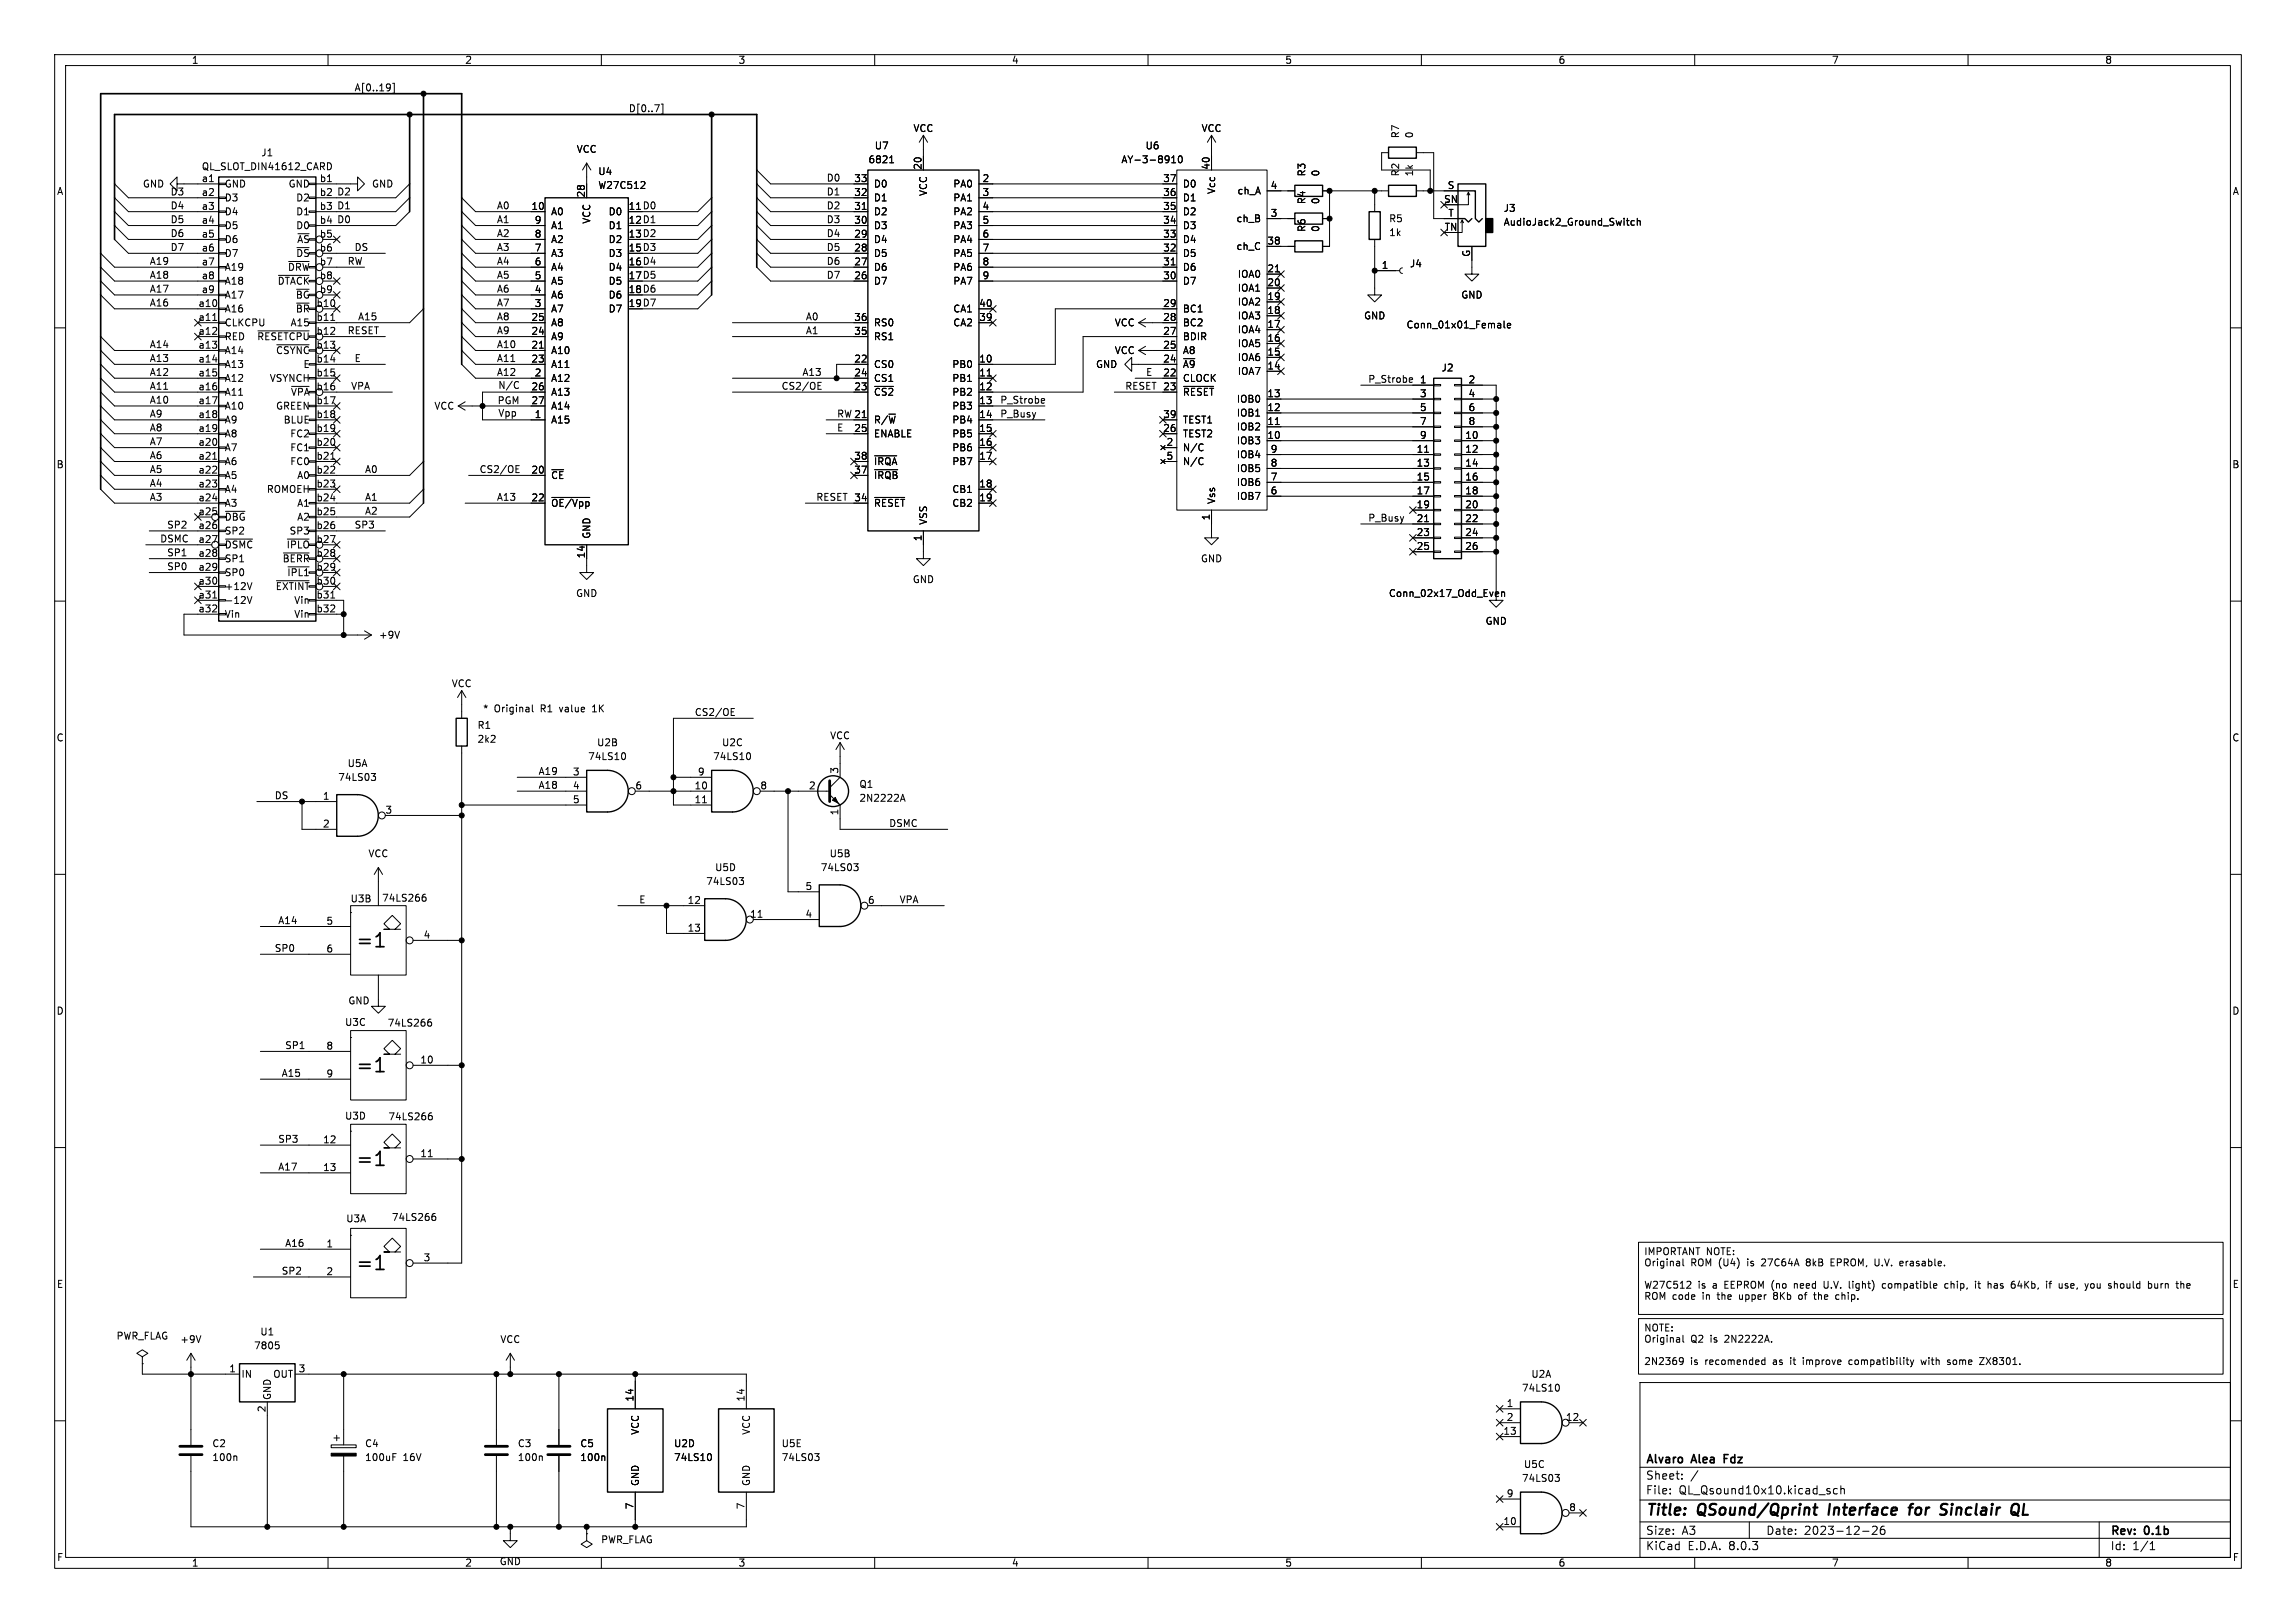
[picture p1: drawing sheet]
<svg xmlns="http://www.w3.org/2000/svg" width="420mm" height="297mm" viewBox="0 0 420 297" stroke-linecap="round" stroke-linejoin="round" font-family="sans-serif">
<defs><g id="words">
<g font-size="3.5">
<text x="64.9" y="173.8">=1</text>
<text x="64.9" y="196.7">=1</text>
<text x="64.9" y="213.8">=1</text>
<text x="64.9" y="232.9">=1</text>
</g>
<g font-size="2.8">
<text x="301" y="277.9">Title:</text>
<text x="310.6" y="277.9">QSound/Qprint</text>
<text x="335.4" y="277.9">Interface</text>
<text x="350.9" y="277.9">for</text>
<text x="357.4" y="277.9">Sinclair</text>
</g>
<g font-size="2.1">
<text x="301" y="268.2">Alvaro</text>
<text x="309.6" y="268.2">Alea</text>
<text x="316" y="268.2">Fdz</text>
<text x="301" y="273.7">File:</text>
<text x="301" y="271">Sheet:</text>
<text x="307.1" y="273.7">QL_Qsound10x10.kicad_sch</text>
<text x="301" y="281.1">Size:</text>
<text x="307.6" y="281.1">A3</text>
<text x="323" y="281.1">Date:</text>
<text x="330" y="281.1">2023-12-26</text>
<text x="386" y="281.3">Rev:</text>
<text x="392.4" y="281.3">0.1b</text>
<text x="301" y="283.9">KiCad</text>
<text x="308.7" y="283.9">E.D.A.</text>
<text x="316.3" y="283.9">8.0.3</text>
<text x="386" y="283.9">Id:</text>
<text x="390.1" y="283.9">1/1</text>
</g>
<g font-size="1.8">
<text x="35" y="11.9">1</text>
<text x="85" y="11.9">2</text>
<text x="135" y="11.9">3</text>
<text x="185" y="11.9">4</text>
<text x="235" y="11.9">5</text>
<text x="285" y="11.9">6</text>
<text x="335" y="11.9">7</text>
<text x="385" y="11.9">8</text>
<text x="64.8" y="16.8">A[0..19]</text>
<text x="114.9" y="20.6">D[0..7]</text>
<text x="47.7" y="28.8">J1</text>
<text x="105.4" y="28.2">VCC</text>
<text x="159.9" y="27.5">U7</text>
<text x="167" y="24.4">VCC</text>
<text x="209.4" y="27.5">U6</text>
<text x="219.7" y="24.4">VCC</text>
<text x="256.1" y="25.4" transform="rotate(-90 256.1 25.4)">R7</text>
<text x="258.7" y="25.4" transform="rotate(-90 258.7 25.4)">0</text>
<text x="10.3" y="35.9">A</text>
<text x="26" y="34.5">GND</text>
<text x="31.1" y="35.8">D3</text>
<text x="36.8" y="33.4">a1</text>
<text x="36.8" y="35.9">a2</text>
<text x="36.8" y="31.3">QL_SLOT_DIN41612_CARD</text>
<text x="41" y="34.5">GND</text>
<text x="52.7" y="34.5">GND</text>
<text x="58.4" y="33.4">b1</text>
<text x="58.4" y="35.9">b2 D2</text>
<text x="68" y="34.5">GND</text>
<text x="109.3" y="32.2">U4</text>
<text x="109.3" y="34.8">W27C512</text>
<text x="151.1" y="33.3">D0</text>
<text x="151.1" y="35.8">D1</text>
<text x="156.2" y="35.9">32</text>
<text x="156.2" y="33.4">33</text>
<text x="158.8" y="30.1">6821</text>
<text x="159.8" y="34.5">D0</text>
<text x="168.7" y="31.2" transform="rotate(-90 168.7 31.2)">20</text>
<text x="169.8" y="36" transform="rotate(-90 169.8 36)">VCC</text>
<text x="174.3" y="34.5">PA0</text>
<text x="179.6" y="33.4">2</text>
<text x="179.6" y="35.9">3</text>
<text x="205" y="30.1">AY-3-8910</text>
<text x="212.7" y="35.9">36</text>
<text x="212.7" y="33.4">37</text>
<text x="216.3" y="34.5">D0</text>
<text x="221.4" y="31.2" transform="rotate(-90 221.4 31.2)">40</text>
<text x="222.5" y="35.6" transform="rotate(-90 222.5 35.6)">Vcc</text>
<text x="226.3" y="35.8">ch_A</text>
<text x="232.3" y="34.7">4</text>
<text x="239" y="32.4" transform="rotate(-90 239 32.4)">R3</text>
<text x="241.5" y="32.4" transform="rotate(-90 241.5 32.4)">0</text>
<text x="256.1" y="32.4" transform="rotate(-90 256.1 32.4)">R2</text>
<text x="258.7" y="32.4" transform="rotate(-90 258.7 32.4)">1k</text>
<text x="264.7" y="34.7">S</text>
<text x="408.3" y="35.9">A</text>
<text x="31.1" y="40.9">D5</text>
<text x="31.1" y="38.4">D4</text>
<text x="36.8" y="38.5">a3</text>
<text x="36.8" y="41">a4</text>
<text x="41" y="37.1">D3</text>
<text x="41" y="39.6">D4</text>
<text x="54.1" y="37.1">D2</text>
<text x="54.1" y="39.6">D1</text>
<text x="58.4" y="38.5">b3 D1</text>
<text x="58.4" y="41">b4 D0</text>
<text x="90.8" y="40.9">A1</text>
<text x="90.8" y="38.4">A0</text>
<text x="97.1" y="38.5">10</text>
<text x="97.7" y="41">9</text>
<text x="100.7" y="39.6">A0</text>
<text x="107.1" y="36.2" transform="rotate(-90 107.1 36.2)">28</text>
<text x="108.2" y="41" transform="rotate(-90 108.2 41)">VCC</text>
<text x="111.2" y="39.6">D0</text>
<text x="114.9" y="38.5">11 D0</text>
<text x="114.9" y="41">12 D1</text>
<text x="114.9" y="38.5">11</text>
<text x="114.9" y="41">12</text>
<text x="151.1" y="40.9">D3</text>
<text x="151.1" y="38.4">D2</text>
<text x="156.2" y="41">30</text>
<text x="156.2" y="38.5">31</text>
<text x="159.8" y="39.6">D2</text>
<text x="159.8" y="37.1">D1</text>
<text x="174.3" y="37.1">PA1</text>
<text x="174.3" y="39.6">PA2</text>
<text x="179.6" y="38.5">4</text>
<text x="179.6" y="41">5</text>
<text x="212.7" y="41">34</text>
<text x="212.7" y="38.5">35</text>
<text x="216.3" y="39.6">D2</text>
<text x="216.3" y="37.1">D1</text>
<text x="226.1" y="40.9">ch_B</text>
<text x="232.3" y="39.8">3</text>
<text x="239" y="37.5" transform="rotate(-90 239 37.5)">R4</text>
<text x="241.5" y="37.5" transform="rotate(-90 241.5 37.5)">0</text>
<text x="254" y="40.9">R5</text>
<text x="264.1" y="37.2">SN</text>
<text x="264.8" y="39.8">T</text>
<text x="275" y="39">J3</text>
<text x="275" y="41.5">AudioJack2_Ground_Switch</text>
<text x="31.1" y="46">D7</text>
<text x="31.1" y="43.5">D6</text>
<text x="36.8" y="43.6">a5</text>
<text x="36.8" y="46.1">a6</text>
<text x="41" y="42.1">D5</text>
<text x="41" y="44.7">D6</text>
<text x="41" y="47.2">D7</text>
<text x="54.1" y="42.1">D0</text>
<text x="54.1" y="47.2">~{DS}</text>
<text x="54.3" y="44.7">~{AS}</text>
<text x="58.4" y="43.6">b5</text>
<text x="58.4" y="46.1">b6</text>
<text x="64.8" y="46">DS</text>
<text x="90.8" y="46">A3</text>
<text x="90.8" y="43.5">A2</text>
<text x="97.7" y="46.1">7</text>
<text x="97.7" y="43.6">8</text>
<text x="100.7" y="47.2">A3</text>
<text x="100.7" y="44.7">A2</text>
<text x="100.7" y="42.1">A1</text>
<text x="111.2" y="42.1">D1</text>
<text x="111.2" y="44.7">D2</text>
<text x="111.2" y="47.2">D3</text>
<text x="114.9" y="43.6">13 D2</text>
<text x="114.9" y="46.1">15 D3</text>
<text x="114.9" y="43.6">13</text>
<text x="114.9" y="46.1">15</text>
<text x="151.1" y="46">D5</text>
<text x="151.1" y="43.5">D4</text>
<text x="156.2" y="46.1">28</text>
<text x="156.2" y="43.6">29</text>
<text x="159.8" y="47.2">D5</text>
<text x="159.8" y="44.7">D4</text>
<text x="159.8" y="42.1">D3</text>
<text x="174.3" y="42.1">PA3</text>
<text x="174.3" y="44.7">PA4</text>
<text x="174.3" y="47.2">PA5</text>
<text x="179.6" y="43.6">6</text>
<text x="179.6" y="46.1">7</text>
<text x="212.7" y="46.1">32</text>
<text x="212.7" y="43.6">33</text>
<text x="216.3" y="47.2">D5</text>
<text x="216.3" y="44.7">D4</text>
<text x="216.3" y="42.1">D3</text>
<text x="226.1" y="45.9">ch_C</text>
<text x="231.7" y="44.8">38</text>
<text x="239" y="42.5" transform="rotate(-90 239 42.5)">R6</text>
<text x="241.5" y="42.5" transform="rotate(-90 241.5 42.5)">0</text>
<text x="254" y="43.4">1k</text>
<text x="264.2" y="42.3">TN</text>
<text x="269" y="47.1" transform="rotate(-90 269 47.1)">G</text>
<text x="27.3" y="48.5">A19</text>
<text x="27.3" y="53.6">A17</text>
<text x="27.3" y="51.1">A18</text>
<text x="36.8" y="48.6">a7</text>
<text x="36.8" y="51.2">a8</text>
<text x="36.8" y="53.7">a9</text>
<text x="41" y="49.8">A19</text>
<text x="41" y="52.3">A18</text>
<text x="50.7" y="52.3">~{DTACK}</text>
<text x="52.6" y="49.8">~{DRW}</text>
<text x="58.4" y="48.6">b7</text>
<text x="58.4" y="51.2">b8</text>
<text x="58.4" y="53.7">b9</text>
<text x="63.5" y="48.5">RW</text>
<text x="90.8" y="51.1">A5</text>
<text x="90.8" y="53.6">A6</text>
<text x="90.8" y="48.5">A4</text>
<text x="97.7" y="53.7">4</text>
<text x="97.7" y="51.2">5</text>
<text x="97.7" y="48.6">6</text>
<text x="100.7" y="52.3">A5</text>
<text x="100.7" y="49.8">A4</text>
<text x="111.2" y="49.8">D4</text>
<text x="111.2" y="52.3">D5</text>
<text x="114.9" y="48.6">16 D4</text>
<text x="114.9" y="51.2">17 D5</text>
<text x="114.9" y="53.7">18 D6</text>
<text x="114.9" y="48.6">16</text>
<text x="114.9" y="51.2">17</text>
<text x="114.9" y="53.7">18</text>
<text x="151.1" y="48.5">D6</text>
<text x="151.1" y="51.1">D7</text>
<text x="156.2" y="51.2">26</text>
<text x="156.2" y="48.6">27</text>
<text x="159.8" y="52.3">D7</text>
<text x="159.8" y="49.8">D6</text>
<text x="174.3" y="49.8">PA6</text>
<text x="174.3" y="52.3">PA7</text>
<text x="179.6" y="48.6">8</text>
<text x="179.6" y="51.2">9</text>
<text x="212.7" y="51.2">30</text>
<text x="212.7" y="48.6">31</text>
<text x="216.3" y="52.3">D7</text>
<text x="216.3" y="49.8">D6</text>
<text x="226.3" y="53.6">IOA1</text>
<text x="226.3" y="51">IOA0</text>
<text x="231.7" y="52.5">20</text>
<text x="231.7" y="49.9">21</text>
<text x="252.7" y="49.3">1</text>
<text x="257.8" y="49.1">J4</text>
<text x="27.3" y="56.2">A16</text>
<text x="36.2" y="56.3">a10</text>
<text x="36.2" y="58.8">a11</text>
<text x="41" y="57.4">A16</text>
<text x="41" y="59.9">CLKCPU</text>
<text x="41" y="54.8">A17</text>
<text x="53.1" y="59.9">A15</text>
<text x="54" y="57.4">~{BR}</text>
<text x="54" y="54.8">~{BG}</text>
<text x="57.8" y="56.3">b10</text>
<text x="57.8" y="58.8">b11</text>
<text x="65.4" y="58.7">A15</text>
<text x="90.8" y="56.2">A7</text>
<text x="90.8" y="58.7">A8</text>
<text x="97.1" y="58.8">25</text>
<text x="97.7" y="56.3">3</text>
<text x="100.7" y="59.9">A8</text>
<text x="100.7" y="57.4">A7</text>
<text x="100.7" y="54.8">A6</text>
<text x="111.2" y="54.8">D6</text>
<text x="111.2" y="57.4">D7</text>
<text x="114.9" y="56.3">19 D7</text>
<text x="114.9" y="56.3">19</text>
<text x="147.3" y="58.7">A0</text>
<text x="156.2" y="58.8">36</text>
<text x="159.8" y="59.9">RS0</text>
<text x="174.3" y="59.9">CA2</text>
<text x="174.3" y="57.4">CA1</text>
<text x="179" y="58.8">39</text>
<text x="179" y="56.3">40</text>
<text x="203.8" y="59.9">VCC</text>
<text x="212.7" y="58.8">28</text>
<text x="212.7" y="56.3">29</text>
<text x="216.3" y="59.9">BC2</text>
<text x="216.3" y="57.4">BC1</text>
<text x="226.3" y="58.6">IOA3</text>
<text x="226.3" y="56.1">IOA2</text>
<text x="231.7" y="57.5">18</text>
<text x="231.7" y="55">19</text>
<text x="249.4" y="58.6">GND</text>
<text x="267.2" y="54.8">GND</text>
<text x="27.3" y="63.8">A14</text>
<text x="36.2" y="61.3">a12</text>
<text x="36.2" y="63.9">a13</text>
<text x="41" y="62.5">RED</text>
<text x="41" y="65">A14</text>
<text x="47" y="62.5">~{RESETCPU}</text>
<text x="50.4" y="65">~{CSYNC}</text>
<text x="57.8" y="61.3">b12</text>
<text x="57.8" y="63.9">b13</text>
<text x="63.5" y="61.2">RESET</text>
<text x="90.8" y="63.8">A10</text>
<text x="90.8" y="61.2">A9</text>
<text x="97.1" y="63.9">21</text>
<text x="97.1" y="61.3">24</text>
<text x="100.7" y="65">A10</text>
<text x="100.7" y="62.5">A9</text>
<text x="147.3" y="61.2">A1</text>
<text x="156.2" y="61.3">35</text>
<text x="159.8" y="62.5">RS1</text>
<text x="203.8" y="65">VCC</text>
<text x="212.7" y="63.9">25</text>
<text x="212.7" y="61.3">27</text>
<text x="216.3" y="65">A8</text>
<text x="216.3" y="62.5">BDIR</text>
<text x="226.3" y="63.7">IOA5</text>
<text x="226.3" y="61.2">IOA4</text>
<text x="231.7" y="65.2">15</text>
<text x="231.7" y="62.6">16</text>
<text x="231.7" y="60.1">17</text>
<text x="257.2" y="60.3">Conn_01x01_Female</text>
<text x="27.3" y="68.9">A12</text>
<text x="27.3" y="71.4">A11</text>
<text x="27.3" y="66.3">A13</text>
<text x="36.2" y="66.4">a14</text>
<text x="36.2" y="69">a15</text>
<text x="36.2" y="71.5">a16</text>
<text x="41" y="67.5">A13</text>
<text x="41" y="70.1">A12</text>
<text x="49.2" y="70.1">VSYNCH</text>
<text x="55.4" y="67.5">E</text>
<text x="57.8" y="66.4">b14</text>
<text x="57.8" y="69">b15</text>
<text x="57.8" y="71.5">b16</text>
<text x="64.1" y="71.4">VPA</text>
<text x="64.8" y="66.3">E</text>
<text x="90.8" y="68.9">A12</text>
<text x="90.8" y="66.3">A11</text>
<text x="91.1" y="71.3">N/C</text>
<text x="97.1" y="66.4">23</text>
<text x="97.1" y="71.5">26</text>
<text x="97.7" y="69">2</text>
<text x="100.7" y="70.1">A12</text>
<text x="100.7" y="67.5">A11</text>
<text x="142.9" y="71.4">CS2/OE</text>
<text x="146.7" y="68.9">A13</text>
<text x="156.2" y="66.4">22</text>
<text x="156.2" y="71.5">23</text>
<text x="156.2" y="69">24</text>
<text x="159.8" y="67.5">CS0</text>
<text x="159.8" y="70.1">CS1</text>
<text x="174.1" y="67.5">PB0</text>
<text x="174.1" y="70.1">PB1</text>
<text x="179" y="66.4">10</text>
<text x="179" y="69">11</text>
<text x="179" y="71.5">12</text>
<text x="200.4" y="67.5">GND</text>
<text x="205.7" y="71.4">RESET 23</text>
<text x="209.5" y="68.9">E</text>
<text x="212.7" y="69">22</text>
<text x="212.7" y="66.4">24</text>
<text x="212.7" y="71.5">23</text>
<text x="216.3" y="70.1">CLOCK</text>
<text x="216.3" y="67.5">~{A9}</text>
<text x="226.3" y="68.8">IOA7</text>
<text x="226.3" y="66.3">IOA6</text>
<text x="231.7" y="67.7">14</text>
<text x="250.2" y="70.1">P_Strobe</text>
<text x="259.6" y="70.2">1</text>
<text x="263.6" y="68.2">J2</text>
<text x="268.5" y="70.2">2</text>
<text x="27.3" y="73.9">A10</text>
<text x="27.3" y="76.5">A9</text>
<text x="36.2" y="74">a17</text>
<text x="36.2" y="76.6">a18</text>
<text x="41" y="72.6">A11</text>
<text x="41" y="75.2">A10</text>
<text x="41" y="77.7">A9</text>
<text x="50.4" y="75.2">GREEN</text>
<text x="51.8" y="77.7">BLUE</text>
<text x="53.1" y="72.6">~{VPA}</text>
<text x="57.8" y="74">b17</text>
<text x="57.8" y="76.6">b18</text>
<text x="79.4" y="75.2">VCC</text>
<text x="90.9" y="74">PGM</text>
<text x="91.1" y="76.3">Vpp</text>
<text x="97.1" y="74">27</text>
<text x="97.7" y="76.6">1</text>
<text x="100.7" y="77.7">A15</text>
<text x="100.7" y="72.6">A13</text>
<text x="100.7" y="75.2">A14</text>
<text x="153" y="76.5">RW21</text>
<text x="156.2" y="76.6">21</text>
<text x="159.8" y="77.7">R/~{W}</text>
<text x="159.8" y="72.6">~{CS2}</text>
<text x="174.1" y="72.6">PB2</text>
<text x="174.1" y="75.2">PB3</text>
<text x="174.1" y="77.7">PB4</text>
<text x="179" y="74">13</text>
<text x="179" y="76.6">14</text>
<text x="182.9" y="76.5">P_Busy</text>
<text x="182.9" y="73.9">P_Strobe</text>
<text x="212.7" y="76.6">39</text>
<text x="216.3" y="72.6">~{RESET}</text>
<text x="216.3" y="77.7">TEST1</text>
<text x="226.1" y="76.4">IOB1</text>
<text x="226.1" y="73.9">IOB0</text>
<text x="231.7" y="77.9">11</text>
<text x="231.7" y="75.3">12</text>
<text x="231.7" y="72.8">13</text>
<text x="259.6" y="72.8">3</text>
<text x="259.6" y="75.3">5</text>
<text x="259.6" y="77.9">7</text>
<text x="268.5" y="72.8">4</text>
<text x="268.5" y="75.3">6</text>
<text x="268.5" y="77.9">8</text>
<text x="27.3" y="79">A8</text>
<text x="27.3" y="81.6">A7</text>
<text x="36.2" y="79.1">a19</text>
<text x="36.2" y="81.7">a20</text>
<text x="41" y="80.2">A8</text>
<text x="41" y="82.8">A7</text>
<text x="53" y="80.2">FC2</text>
<text x="53" y="82.8">FC1</text>
<text x="57.8" y="79.1">b19</text>
<text x="57.8" y="81.7">b20</text>
<text x="153" y="79">E</text>
<text x="156.2" y="79.1">25</text>
<text x="159.8" y="80.2">ENABLE</text>
<text x="174.1" y="80.2">PB5</text>
<text x="174.1" y="82.8">PB6</text>
<text x="179" y="79.1">15</text>
<text x="179" y="81.7">16</text>
<text x="212.7" y="79.1">26</text>
<text x="213.3" y="81.7">2</text>
<text x="216.3" y="82.8">N/C</text>
<text x="216.3" y="80.2">TEST2</text>
<text x="226.1" y="81.5">IOB3</text>
<text x="226.1" y="79">IOB2</text>
<text x="231.7" y="80.4">10</text>
<text x="232.3" y="82.9">9</text>
<text x="259" y="82.9">11</text>
<text x="259.6" y="80.4">9</text>
<text x="267.9" y="80.4">10</text>
<text x="267.9" y="82.9">12</text>
<text x="10.3" y="85.9">B</text>
<text x="27.3" y="84.1">A6</text>
<text x="27.3" y="89.2">A4</text>
<text x="27.3" y="86.6">A5</text>
<text x="36.2" y="84.2">a21</text>
<text x="36.2" y="86.7">a22</text>
<text x="36.2" y="89.3">a23</text>
<text x="41" y="85.3">A6</text>
<text x="41" y="87.9">A5</text>
<text x="53" y="85.3">FC0</text>
<text x="54.3" y="87.9">A0</text>
<text x="57.8" y="84.2">b21</text>
<text x="57.8" y="86.7">b22</text>
<text x="57.8" y="89.3">b23</text>
<text x="66.7" y="86.6">A0</text>
<text x="87.6" y="86.6">CS2/OE</text>
<text x="97.1" y="86.7">20</text>
<text x="100.7" y="87.9">~{CE}</text>
<text x="156.2" y="86.7">37</text>
<text x="156.2" y="84.2">38</text>
<text x="159.8" y="87.9">~{IRQB}</text>
<text x="159.8" y="85.3">~{IRQA}</text>
<text x="174.1" y="85.3">PB7</text>
<text x="179" y="84.2">17</text>
<text x="179" y="89.3">18</text>
<text x="213.3" y="84.2">5</text>
<text x="216.3" y="85.3">N/C</text>
<text x="226.1" y="89.1">IOB6</text>
<text x="226.1" y="86.6">IOB5</text>
<text x="226.1" y="84">IOB4</text>
<text x="232.3" y="88">7</text>
<text x="232.3" y="85.5">8</text>
<text x="259" y="85.5">13</text>
<text x="259" y="88">15</text>
<text x="267.9" y="85.5">14</text>
<text x="267.9" y="88">16</text>
<text x="408.2" y="85.9">B</text>
<text x="27.3" y="91.7">A3</text>
<text x="36.2" y="91.8">a24</text>
<text x="36.2" y="94.4">a25</text>
<text x="41" y="90.4">A4</text>
<text x="41" y="92.9">A3</text>
<text x="41" y="95.5">~{DBG}</text>
<text x="48.7" y="90.4">ROMOEH</text>
<text x="54.3" y="92.9">A1</text>
<text x="54.3" y="95.5">A2</text>
<text x="57.8" y="91.8">b24</text>
<text x="57.8" y="94.4">b25</text>
<text x="66.7" y="94.3">A2</text>
<text x="66.7" y="91.7">A1</text>
<text x="90.8" y="91.7">A13</text>
<text x="97.1" y="91.8">22</text>
<text x="100.7" y="92.9">~{OE/Vpp}</text>
<text x="149.2" y="91.7">RESET 34</text>
<text x="156.2" y="91.8">34</text>
<text x="159.8" y="92.9">~{RESET}</text>
<text x="174.1" y="90.4">CB1</text>
<text x="174.1" y="92.9">CB2</text>
<text x="179" y="91.8">19</text>
<text x="221.4" y="95.3" transform="rotate(-90 221.4 95.3)">1</text>
<text x="222.5" y="92.3" transform="rotate(-90 222.5 92.3)">Vss</text>
<text x="226.1" y="91.7">IOB7</text>
<text x="232.3" y="90.6">6</text>
<text x="250.2" y="95.5">P_Busy</text>
<text x="259" y="90.6">17</text>
<text x="259" y="93.1">19</text>
<text x="259" y="95.6">21</text>
<text x="267.9" y="90.6">18</text>
<text x="267.9" y="93.1">20</text>
<text x="267.9" y="95.6">22</text>
<text x="29.2" y="99.3">DSMC</text>
<text x="30.5" y="96.8">SP2</text>
<text x="30.5" y="101.9">SP1</text>
<text x="36.2" y="96.9">a26</text>
<text x="36.2" y="99.4">a27</text>
<text x="36.2" y="102">a28</text>
<text x="41" y="98">SP2</text>
<text x="41" y="100.6">~{DSMC}</text>
<text x="52.3" y="100.6">~{IPLO}</text>
<text x="52.9" y="98">SP3</text>
<text x="57.8" y="96.9">b26</text>
<text x="57.8" y="99.4">b27</text>
<text x="57.8" y="102">b28</text>
<text x="64.8" y="96.8">SP3</text>
<text x="108.2" y="98.7" transform="rotate(-90 108.2 98.7)">GND</text>
<text x="168.7" y="99.1" transform="rotate(-90 168.7 99.1)">1</text>
<text x="169.8" y="96.1" transform="rotate(-90 169.8 96.1)">VSS</text>
<text x="259" y="98.2">23</text>
<text x="259" y="100.7">25</text>
<text x="267.9" y="98.2">24</text>
<text x="267.9" y="100.7">26</text>
<text x="30.5" y="104.4">SP0</text>
<text x="36.2" y="104.5">a29</text>
<text x="36.2" y="107.1">a30</text>
<text x="41" y="103.1">SP1</text>
<text x="41" y="105.6">SP0</text>
<text x="51.6" y="103.1">~{BERR}</text>
<text x="52.5" y="105.6">~{IPL1}</text>
<text x="57.8" y="104.5">b29</text>
<text x="57.8" y="107.1">b30</text>
<text x="107.1" y="102.3" transform="rotate(-90 107.1 102.3)">14</text>
<text x="166.9" y="106.9">GND</text>
<text x="219.6" y="103.1">GND</text>
<text x="36.2" y="109.6">a31</text>
<text x="36.2" y="112.1">a32</text>
<text x="41" y="108.2">+12V</text>
<text x="41" y="110.7">-12V</text>
<text x="41" y="113.3">Vin</text>
<text x="50.3" y="108.2">~{EXTINT}</text>
<text x="53.7" y="110.7">Vin</text>
<text x="53.7" y="113.3">Vin</text>
<text x="57.8" y="109.6">b31</text>
<text x="57.8" y="112.1">b32</text>
<text x="105.3" y="109.4">GND</text>
<text x="254" y="109.4">Conn_02x17_Odd_Even</text>
<text x="69.2" y="117.1">+9V</text>
<text x="271.6" y="114.5">GND</text>
<text x="82.5" y="126">VCC</text>
<text x="88.3" y="130.4">*</text>
<text x="90.4" y="130.4">Original</text>
<text x="99" y="130.4">R1</text>
<text x="102.7" y="130.4">value</text>
<text x="108.9" y="130.4">1K</text>
<text x="127" y="131.1">CS2/OE</text>
<text x="10.3" y="135.9">C</text>
<text x="87.3" y="133.6">R1</text>
<text x="87.3" y="136.1">2k2</text>
<text x="109.1" y="136.8">U2B</text>
<text x="132" y="136.8">U2C</text>
<text x="151.8" y="135.5">VCC</text>
<text x="408.2" y="135.9">C</text>
<text x="61.8" y="143.1">74LS03</text>
<text x="63.5" y="140.6">U5A</text>
<text x="98.4" y="141.9">A19</text>
<text x="104.7" y="142">3</text>
<text x="107.5" y="139.3">74LS10</text>
<text x="127.6" y="142">9</text>
<text x="130.3" y="139.3">74LS10</text>
<text x="153.4" y="141.7" transform="rotate(-90 153.4 141.7)">3</text>
<text x="50.2" y="146.3">DS</text>
<text x="59" y="146.4">1</text>
<text x="70.4" y="149">3</text>
<text x="98.4" y="144.4">A18</text>
<text x="104.7" y="144.5">4</text>
<text x="104.7" y="147.1">5</text>
<text x="116.1" y="144.5">6</text>
<text x="127" y="144.5">10</text>
<text x="127" y="147.1">11</text>
<text x="139" y="144.5">8</text>
<text x="147.9" y="144.5">2</text>
<text x="153.4" y="149.3" transform="rotate(-90 153.4 149.3)">1</text>
<text x="157.1" y="144.4">Q1</text>
<text x="157.1" y="146.9">2N2222A</text>
<text x="59" y="151.5">2</text>
<text x="162.6" y="151.4">DSMC</text>
<text x="67.3" y="157.1">VCC</text>
<text x="130.7" y="159.6">U5D</text>
<text x="150" y="159.6">74LS03</text>
<text x="151.7" y="157.1">U5B</text>
<text x="64" y="165.3">U3B</text>
<text x="69.8" y="165.2">74LS266</text>
<text x="116.8" y="165.4">E</text>
<text x="125.7" y="165.5">12</text>
<text x="129.1" y="162.2">74LS03</text>
<text x="147.2" y="162.9">5</text>
<text x="158.7" y="165.5">6</text>
<text x="164.5" y="165.4">VPA</text>
<text x="50.8" y="169.2">A14</text>
<text x="59.6" y="169.3">5</text>
<text x="77.4" y="171.8">4</text>
<text x="125.7" y="170.6">13</text>
<text x="137.1" y="168">11</text>
<text x="147.2" y="168">4</text>
<text x="50.2" y="174.3">SP0</text>
<text x="59.6" y="174.4">6</text>
<text x="10.3" y="185.9">D</text>
<text x="63.6" y="184">GND</text>
<text x="408.2" y="185.9">D</text>
<text x="63" y="187.9">U3C</text>
<text x="70.8" y="188.1">74LS266</text>
<text x="51.4" y="197.1">A15</text>
<text x="52.1" y="192.1">SP1</text>
<text x="59.6" y="192.2">8</text>
<text x="59.6" y="197.2">9</text>
<text x="76.8" y="194.7">10</text>
<text x="50.8" y="209.2">SP3</text>
<text x="59" y="209.3">12</text>
<text x="63" y="205.1">U3D</text>
<text x="70.9" y="205.2">74LS266</text>
<text x="50.8" y="214.3">A17</text>
<text x="59" y="214.4">13</text>
<text x="76.8" y="211.8">11</text>
<text x="63.2" y="223.9">U3A</text>
<text x="71.6" y="223.6">74LS266</text>
<text x="51.4" y="233.3">SP2</text>
<text x="52.1" y="228.3">A16</text>
<text x="59.6" y="228.3">1</text>
<text x="59.6" y="233.4">2</text>
<text x="77.4" y="230.9">3</text>
<text x="300.7" y="230">IMPORTANT NOTE:</text>
<text x="300.7" y="232.1">Original</text>
<text x="309.3" y="232.1">ROM (U4)</text>
<text x="319.9" y="232.1">is</text>
<text x="322.7" y="232.1">27C64A</text>
<text x="331.1" y="232.1">8kB</text>
<text x="335.8" y="232.1">EPROM,</text>
<text x="344" y="232.1">U.V.</text>
<text x="348.8" y="232.1">erasable.</text>
<text x="10.3" y="235.9">E</text>
<text x="300.7" y="236.1">W27C512</text>
<text x="300.7" y="238.2">ROM code</text>
<text x="310.6" y="236.1">is</text>
<text x="311.5" y="238.2">in</text>
<text x="313.4" y="236.1">a</text>
<text x="314.5" y="238.2">the</text>
<text x="315.7" y="236.1">EEPROM (no</text>
<text x="318.6" y="238.2">upper</text>
<text x="325.1" y="238.2">8Kb</text>
<text x="328.8" y="236.1">need</text>
<text x="329.9" y="238.2">of</text>
<text x="332.9" y="238.2">the</text>
<text x="334.5" y="236.1">U.V.</text>
<text x="337.1" y="238.2">chip.</text>
<text x="339.3" y="236.1">light)</text>
<text x="345.6" y="236.1">compatible</text>
<text x="357.2" y="236.1">chip,</text>
<text x="363" y="236.1">it</text>
<text x="365.5" y="236.1">has</text>
<text x="370" y="236.1">64Kb,</text>
<text x="376.6" y="236.1">if</text>
<text x="379.1" y="236.1">use,</text>
<text x="384.2" y="236.1">you</text>
<text x="388.6" y="236.1">should</text>
<text x="396" y="236.1">burn</text>
<text x="408.3" y="235.9">E</text>
<text x="21.2" y="245.3">PWR_FLAG</text>
<text x="32.9" y="246">+9V</text>
<text x="47.5" y="244.6">U1</text>
<text x="91.4" y="246">VCC</text>
<text x="300.7" y="244">NOTE:</text>
<text x="41.8" y="251.2">1</text>
<text x="46.4" y="247.1">7805</text>
<text x="54.5" y="251.2">3</text>
<text x="300.7" y="246">Original</text>
<text x="300.7" y="250.1">2N2369</text>
<text x="309.2" y="250.1">is</text>
<text x="309.3" y="246">Q2</text>
<text x="312" y="250.1">recomended</text>
<text x="313" y="246">is</text>
<text x="315.8" y="246">2N2222A.</text>
<text x="324.6" y="250.1">as</text>
<text x="328" y="250.1">it</text>
<text x="330.5" y="250.1">improve</text>
<text x="339.1" y="250.1">compatibility</text>
<text x="352.5" y="250.1">with</text>
<text x="357.5" y="250.1">some</text>
<text x="363.6" y="250.1">ZX8301.</text>
<text x="44.1" y="252.3">IN</text>
<text x="49.8" y="256.3" transform="rotate(-90 49.8 256.3)">GND</text>
<text x="49.9" y="252.3">OUT</text>
<text x="116" y="256.6" transform="rotate(-90 116 256.6)">14</text>
<text x="136.3" y="256.6" transform="rotate(-90 136.3 256.6)">14</text>
<text x="275.5" y="257.6">1</text>
<text x="278.3" y="254.9">74LS10</text>
<text x="280" y="252.3">U2A</text>
<text x="48.6" y="258.5" transform="rotate(-90 48.6 258.5)">2</text>
<text x="117.1" y="262.7" transform="rotate(-90 117.1 262.7)">VCC</text>
<text x="137.4" y="262.7" transform="rotate(-90 137.4 262.7)">VCC</text>
<text x="274.9" y="262.6">13</text>
<text x="275.5" y="260.1">2</text>
<text x="286.3" y="260.1">12</text>
<text x="38.7" y="265">C2</text>
<text x="38.7" y="267.6">100n</text>
<text x="66.7" y="265">C4</text>
<text x="66.7" y="267.6">100uF</text>
<text x="73.7" y="267.6">16V</text>
<text x="94.6" y="265">C3</text>
<text x="94.6" y="267.6">100n</text>
<text x="106.1" y="265">C5</text>
<text x="106.1" y="267.6">100n</text>
<text x="123.2" y="265">U2D</text>
<text x="123.2" y="267.6">74LS10</text>
<text x="142.9" y="265">U5E</text>
<text x="142.9" y="267.6">74LS03</text>
<text x="278.7" y="268.8">U5C</text>
<text x="117.1" y="272" transform="rotate(-90 117.1 272)">GND</text>
<text x="137.4" y="272" transform="rotate(-90 137.4 272)">GND</text>
<text x="275.5" y="274.1">9</text>
<text x="278.3" y="271.4">74LS03</text>
<text x="116" y="276.3" transform="rotate(-90 116 276.3)">7</text>
<text x="136.3" y="276.3" transform="rotate(-90 136.3 276.3)">7</text>
<text x="274.9" y="279.1">10</text>
<text x="286.9" y="276.6">8</text>
<text x="10.3" y="285.9">F</text>
<text x="35" y="286.9">1</text>
<text x="85" y="286.9">2</text>
<text x="91.3" y="286.6">GND</text>
<text x="109.9" y="282.6">PWR_FLAG</text>
<text x="135" y="286.9">3</text>
<text x="185" y="286.9">4</text>
<text x="235" y="286.9">5</text>
<text x="285" y="286.9">6</text>
<text x="335" y="286.9">7</text>
<text x="385" y="286.9">8</text>
<text x="408.3" y="285.9">F</text>
</g>
</g></defs>
<g fill="none" stroke="#000" stroke-width=".18">
<path d="M10 10h400v277h-400zM12 12h396v273h-396zM60 10v2M71.3 15.5v.8M71.4 15.9l-.1 .1M71.8 15.2h.3v1.9h-.3M110 10v2M121 19.1h.3v1.8h-.3M160 10v2M210 10v2M260 10v2M310 10v2"/>
<path d="M360 10v2M21 33.7l2.5 2.5h16.5M21 36.2l2.5 2.5h16.5M21 38.7l2.5 2.6h16.5M32.4 33.7v-1.3l-1.3 1.3 1.3 1.2v-1.2h7.6M40 38.6h1.3v.3h-1.3zM40 36.1h1.3v.2h-1.3zM40 33.5h1.3v.3h-1.3zM56.5 38.6h1.3v.3h-1.3zM56.5 36.1h1.3v.2h-1.3zM56.5 33.5h1.3v.3h-1.3zM57.8 33.7h7.6v-1.3l1.3 1.3-1.3 1.2v-1.2"/>
<path d="M60.2 29.8a.68 .68 0 0 1 .4 .6 .68 .68 0 0 1-.4 .7M74.9 33.7l-2.5 2.5h-14.6M74.9 36.2l-2.5 2.5h-14.6M74.9 38.7l-2.5 2.6h-14.6M84.5 36.2l2.5 2.5h12.7M84.5 38.7l2.5 2.6h12.7M107.3 29.8l-.7 1.3M107.3 29.8v6.4M107.3 29.8l.8 1.3M117.7 33.2l.3 .3-.1 .3-.7 .7h.8M130.2 36.2l-2.6 2.5h-10.1M130.2 38.7l-2.6 2.6h-10.1"/>
<path d="M138.4 31.1l2.6 2.6h17.7M138.4 33.7l2.6 2.5h17.7M138.4 36.2l2.6 2.5h17.7M138.4 38.7l2.6 2.6h17.7M157.7 38.3h.7M162.7 29.8h.8M162.9 28.8l.2-.3v1.3M168.9 24.8v6.3M168.9 24.8l-.8 1.2M168.9 24.8l.8 1.2M179.1 33.7h36.2M179.1 36.2h36.2"/>
<path d="M179.1 38.7h36.2M214.3 29.8h.8M214.3 28.9l.4-.4v1.3M215.3 31.1h16.5v62.2h-16.5zM215.7 28.6l.1-.1a.68 .68 0 0 1 .5 .7 .68 .68 0 0 1-.5 .6 .84 .84 0 0 1-.1-1.2zM221.6 24.8l-.7 1.2M221.6 24.8v6.3M221.6 24.8l.8 1.2M231.8 34.9h5.1M241.9 34.9h12.1M243.2 34.9v10.2h-1.3M251.5 34.9v3.8"/>
<path d="M254 27.9h-1.3v3.2h8.9v3.8M259.1 34.9h7.6M259.1 27.9h3.2v12.1h4.4M263.6 36.9l1.2 1.2M264.8 36.9l-1.2 1.2M268.6 35.2l-.2 .5M268.9 35.7l-.3-.5v2.3h-1.9M299.5 39.9v1.3M10 60h2M18.4 54l2.6 2.5h19M18.4 46.4l2.6 2.5h19M18.4 48.9l2.6 2.5h19"/>
<path d="M18.4 51.4l2.6 2.6h19M21 41.3l2.5 2.5h16.5M21 43.8l2.5 2.6h16.5M35.6 58.4l1.2 1.3M36.2 59.1h3.8M36.8 58.4l-1.2 1.3M38.9 58.6h.7M40 58.9h1.3v.3h-1.3zM40 56.4h1.3v.2h-1.3zM40 53.8h1.3v.3h-1.3zM40 51.3h1.3v.3h-1.3zM40 48.8h1.3v.2h-1.3z"/>
<path d="M40 46.2h1.3v.3h-1.3zM40 43.7h1.3v.2h-1.3zM40 41.1h1.3v.3h-1.3zM50.9 50.4h5.6M52.8 47.9h3.7M56.5 58.9h1.3v.3h-1.3zM56.5 41.1h1.3v.3h-1.3zM59.1 56.5h2.5M59.1 43.8h2.5M59.1 46.4h11.4M59.1 48.9h7.6M59.1 51.4h2.5"/>
<path d="M59.1 54h2.5M60.5 58.6h.7M61 55.9l1.2 1.2M61 53.4l1.2 1.2M61 43.2l1.2 1.2M61 50.8l1.2 1.2M62.2 55.9l-1.2 1.2M62.2 53.4l-1.2 1.2M62.2 43.2l-1.2 1.2M62.2 50.8l-1.2 1.2M77.5 56.5l-2.6 2.6h-17.1M84.5 54l2.5 2.5h12.7"/>
<path d="M84.5 56.5l2.5 2.6h12.7M84.5 59.1l2.5 2.5h12.7M84.5 41.3l2.5 2.5h12.7M84.5 43.8l2.5 2.6h12.7M84.5 46.4l2.5 2.5h12.7M84.5 48.9l2.5 2.5h12.7M84.5 51.4l2.5 2.6h12.7M130.2 54l-2.6 2.5h-10.1M130.2 41.3l-2.6 2.5h-10.1M130.2 43.8l-2.6 2.6h-10.1M130.2 46.4l-2.6 2.5h-10.1M130.2 48.9l-2.6 2.5h-10.1"/>
<path d="M130.2 51.4l-2.6 2.6h-10.1M134 59.1h24.7M138.4 41.3l2.6 2.5h17.7M138.4 43.8l2.6 2.6h17.7M138.4 46.4l2.6 2.5h17.7M138.4 48.9l2.6 2.5h17.7M179.1 56.5h2.5M179.1 59.1h2.5M179.1 41.3h36.2M179.1 43.8h36.2M179.1 46.4h36.2M179.1 48.9h36.2"/>
<path d="M179.1 51.4h36.2M181 58.4l1.2 1.3M181 55.9l1.2 1.2M182.2 58.4l-1.2 1.3M182.2 55.9l-1.2 1.2M208.3 59.1h7M208.3 59.1l1.2 .7M209.5 58.3l-1.2 .8M214.2 48.5h.8M215.3 56.5h-22.3v10.2h-13.9M231.8 45.1h5.1M231.8 40h5.1"/>
<path d="M231.8 57.8h2.5M231.8 55.2h2.5M231.8 52.7h2.5M231.8 50.2h2.5M233.3 49.7h.7M233.7 54.6l1.2 1.3M233.7 59.7l1.2 1.2M233.7 57.2l1.2 1.2M233.7 52.1l1.2 1.2M233.7 49.6l1.2 1.2M234.9 59.7l-1.2 1.2M234.9 54.6l-1.2 1.3"/>
<path d="M234.9 57.2l-1.2 1.2M234.9 52.1l-1.2 1.2M234.9 49.6l-1.2 1.2M241.9 40h1.3M251.5 43.8v10.2h1.2l-1.2 1.2-1.3-1.2h1.3M251.5 49.5h4.5M256.5 49l-.3 .2-.2 .3 .2 .4 .3 .1M263.6 41.9l1.2 1.3M264.8 41.9l-1.2 1.3M267.5 40.3l-.3 .5M267.7 40.8l-.2-.5v2.2h-.8M269.2 45.1v5.1h1.3l-1.3 1.2-1.2-1.2h1.2"/>
<path d="M275.1 58.7v1.1l.2 .2M275.7 59.6l.6-.1v-.3h-.4l-.2 .2 .1 .6h.5M297.5 40.4h.5M297.7 41l.3 .2M299 40.4h-.4l-.3 .2 .2 .6h.5M299.5 40.5l.2-.1h.3v.8M408 60h2M18.4 61.6l2.6 2.5h19M18.4 64.1l2.6 2.6h19M18.4 66.7l2.6 2.5h19M18.4 69.2l2.6 2.6h19M18.4 71.8l2.6 2.5h19"/>
<path d="M18.4 74.3l2.6 2.5h19M18.4 76.8l2.6 2.6h19M18.4 79.4l2.6 2.5h19M35.6 61l1.2 1.2M36.2 61.6h3.8M36.8 61l-1.2 1.2M40 79.2h1.3v.3h-1.3zM40 76.7h1.3v.3h-1.3zM40 74.2h1.3v.2h-1.3zM40 71.6h1.3v.3h-1.3zM40 69.1h1.3v.2h-1.3zM40 66.5h1.3v.3h-1.3z"/>
<path d="M40 64h1.3v.3h-1.3zM40 61.5h1.3v.2h-1.3zM47.2 60.6h9.3M50.6 63.1h5.9M53.3 70.7h3.2M56.5 79.2h1.3v.3h-1.3zM56.5 76.7h1.3v.3h-1.3zM56.5 74.2h1.3v.2h-1.3zM56.5 69.1h1.3v.2h-1.3zM56.5 66.5h1.3v.3h-1.3zM57.8 66.7h12.7M57.8 69.2h3.8"/>
<path d="M57.8 74.3h3.8M57.8 76.8h3.8M57.8 79.4h3.8M59.1 61.6h11.4M59.1 64.1h2.5M59.1 71.8h12.7M61 73.7l1.2 1.2M61 76.2l1.2 1.2M61 78.8l1.2 1.2M61 63.5l1.2 1.2M61 68.6l1.2 1.2M62.2 73.7l-1.2 1.2"/>
<path d="M62.2 76.2l-1.2 1.2M62.2 78.8l-1.2 1.2M62.2 63.5l-1.2 1.2M62.2 68.6l-1.2 1.2M83.8 74.3h15.9M83.8 74.3l1.3 .8M84.5 61.6l2.5 2.5h12.7M84.5 64.1l2.5 2.6h12.7M84.5 66.7l2.5 2.5h12.7M85.1 73.5l-1.3 .8M94.6 69.8l.2 .1M94.8 71l-.2 .1"/>
<path d="M98.7 63.7h.7M99.7 71.8h-11.4v5h11.4M134 61.6h24.7M134 69.2h24.7M134 71.8h24.7M149.6 70.6h.5M149.6 71.2h.6M149.6 70h.6M151.1 76.8h7.6M151.1 79.4h7.6M157.7 76.4h.7M158.7 66.7h-5.7v2.5"/>
<path d="M160 70.7h3.4M179.1 69.2h2.5M179.1 74.3h12M179.1 76.8h12M179.1 79.4h2.5M180.6 68.8h.7M181 68.6l1.2 1.2M181 78.8l1.2 1.2M182.2 68.6l-1.2 1.2M182.2 78.8l-1.2 1.2M190.7 72.9l.3 .1 .1 .2-.6 .2M191 73.7l-.3 .1"/>
<path d="M203.8 71.8h11.5M207 66.7v-1.3l-1.3 1.3 1.3 1.2v-1.2h8.3M207.6 69.2h7.7M208.3 64.1h7M208.3 64.1l1.2 .8M209.5 63.4l-1.2 .7M212.1 78.8l1.2 1.2M212.1 76.2l1.2 1.2M212.7 76.8h2.6M212.7 79.4h2.6M213.3 76.2l-1.2 1.2M213.3 78.8l-1.2 1.2"/>
<path d="M215.3 61.6h-17.2v10.2h-19M216.5 70.7h5.5M231.8 73h30.5M231.8 75.6h30.5M231.8 78.1h30.5M231.8 67.9h2.5M231.8 65.4h2.5M231.8 62.9h2.5M231.8 60.3h2.5M233.3 77.7h.7M233.7 67.3l1.2 1.3M233.7 64.8l1.2 1.2"/>
<path d="M233.7 62.3l1.2 1.2M234.9 62.3l-1.2 1.2M234.9 67.3l-1.2 1.3M234.9 64.8l-1.2 1.2M248.9 70.5h13.4M258 69.1l.3 .1 .1 .2-.6 .1M258.3 69.9l-.3 .1M262.3 78h1.2v.2h-1.2zM262.3 75.4h1.2v.3h-1.2zM262.3 72.9h1.2v.3h-1.2zM262.3 70.4h1.2v.2h-1.2zM266.1 78h1.2v.2h-1.2z"/>
<path d="M266.1 75.4h1.2v.3h-1.2zM266.1 72.9h1.2v.3h-1.2zM266.1 70.4h1.2v.2h-1.2zM267.3 70.5h6.4v39.4h1.3l-1.3 1.2-1.3-1.2h1.3M267.3 73h6.4M267.3 75.6h6.4M267.3 78.1h6.4M18.4 81.9l2.6 2.6h19M18.4 84.5l2.6 2.5h19M18.4 87l2.6 2.5h19M18.4 89.5l2.6 2.6h19M26.7 99.7h9.5"/>
<path d="M27.3 97.2h12.7M35.6 94l1.2 1.2M36.8 94l-1.2 1.2M38.9 84h.7M40 99.6h1.3v.2h-1.3zM40 97h1.3v.3h-1.3zM40 94.5h1.3v.2h-1.3zM40 91.9h1.3v.3h-1.3zM40 89.4h1.3v.3h-1.3zM40 86.9h1.3v.2h-1.3zM40 84.3h1.3v.3h-1.3zM40 81.8h1.3v.2h-1.3z"/>
<path d="M41.2 93.6h3.6M41.2 98.7h5M52.6 98.7h3.9M56.5 97h1.3v.3h-1.3zM56.5 94.5h1.3v.2h-1.3zM56.5 91.9h1.3v.3h-1.3zM56.5 89.4h1.3v.3h-1.3zM56.5 86.9h1.3v.2h-1.3zM56.5 84.3h1.3v.3h-1.3zM56.5 81.8h1.3v.2h-1.3zM57.8 81.9h3.8M57.8 84.5h3.8"/>
<path d="M57.8 89.5h3.8M57.8 97.2h12.7M59.1 99.7h2.5M60.5 84h.7M61 88.9l1.2 1.2M61 83.8l1.2 1.3M61 81.3l1.2 1.2M61 99.1l1.2 1.2M62.2 88.9l-1.2 1.2M62.2 83.8l-1.2 1.3M62.2 81.3l-1.2 1.2M62.2 99.1l-1.2 1.2"/>
<path d="M77.5 84.5l-2.6 2.5h-17.1M77.5 89.5l-2.6 2.6h-17.1M77.5 92.1l-2.6 2.5h-17.1M85.1 92.1h14.6M85.7 87h14M94.4 85.8h.4M94.4 86.5h.6M94.4 85.2h.6M100.9 91h7M107.3 99.7v5.1h1.3l-1.3 1.2-1.3-1.2h1.3M147.3 92.1h11.4M155.6 83.8l1.2 1.3"/>
<path d="M155.6 86.4l1.2 1.2M156.2 84.5h2.5M156.2 87h2.5M156.8 83.8l-1.2 1.3M156.8 86.4l-1.2 1.2M160 91h5.5M160 86h4.2M160 83.4h4M168.9 97.2v5h1.3l-1.3 1.3-1.3-1.3h1.3M179.1 81.9h2.5M179.1 84.5h2.5M179.1 89.5h2.5"/>
<path d="M179.1 92.1h2.5M181 91.5l1.2 1.2M181 88.9l1.2 1.2M181 83.8l1.2 1.3M181 81.3l1.2 1.2M182.2 91.5l-1.2 1.2M182.2 88.9l-1.2 1.2M182.2 83.8l-1.2 1.3M182.2 81.3l-1.2 1.2M212.3 81.5l.8 .8M212.3 84.1l.8 .7M212.7 81.9h2.6"/>
<path d="M212.7 84.5h2.6M213.1 81.5l-.8 .8M213.1 84.1l-.8 .7M219.8 81.2l.3 .1M219.8 83.8l.3 .1M220.1 82.4l-.3 .1M220.1 84.9l-.3 .1M221.6 93.3v5.1h1.3l-1.3 1.3-1.3-1.3h1.3M231.8 80.6h30.5M231.8 83.2h30.5M231.8 85.7h30.5M231.8 88.3h30.5"/>
<path d="M231.8 90.8h30.5M248.9 95.9h13.4M257.8 92.7l1.3 1.3M257.8 97.8l1.3 1.2M258.4 93.3h3.9M258.4 98.4h3.9M259.1 92.7l-1.3 1.3M259.1 97.8l-1.3 1.2M260.6 82.8h.7M260.6 95.5h.7M262.3 98.3h1.2v.3h-1.2zM262.3 95.8h1.2v.2h-1.2z"/>
<path d="M262.3 93.2h1.2v.3h-1.2zM262.3 90.7h1.2v.2h-1.2zM262.3 88.1h1.2v.3h-1.2zM262.3 85.6h1.2v.3h-1.2zM262.3 83.1h1.2v.2h-1.2zM262.3 80.5h1.2v.3h-1.2zM266.1 98.3h1.2v.3h-1.2zM266.1 95.8h1.2v.2h-1.2zM266.1 93.2h1.2v.3h-1.2zM266.1 90.7h1.2v.2h-1.2zM266.1 88.1h1.2v.3h-1.2zM266.1 85.6h1.2v.3h-1.2z"/>
<path d="M266.1 83.1h1.2v.2h-1.2zM266.1 80.5h1.2v.3h-1.2zM267.3 80.6h6.4M267.3 83.2h6.4M267.3 85.7h6.4M267.3 88.3h6.4M267.3 90.8h6.4M267.3 93.3h6.4M267.3 95.9h6.4M267.3 98.4h6.4M10 110h2M27.3 102.2h12.7"/>
<path d="M27.3 104.8h12.7M35.6 106.7l1.2 1.2M35.6 109.2l1.2 1.3M36.2 107.3h3.8M36.2 109.9h3.8M36.8 109.2l-1.2 1.3M36.8 106.7l-1.2 1.2M38.9 109.4h.7M40 112.3h1.3v.2h-1.3zM40 109.7h1.3v.3h-1.3zM40 107.2h1.3v.2h-1.3zM40 104.6h1.3v.3h-1.3z"/>
<path d="M40 102.1h1.3v.3h-1.3zM40 112.4h-6.3v3.8h34.2M45.2 109.2l.5 1.2 .4-1.2M46.1 106.6l-.4 1.3M50.6 106.3h5.9M51.8 101.2h4.7M52.7 103.7h3.8M56.5 112.3h1.3v.2h-1.3zM56.5 109.7h1.3v.3h-1.3zM57.8 109.9h5.1v6.3M57.8 112.4h5.1M59.1 102.2h2.5"/>
<path d="M59.1 104.8h2.5M59.1 107.3h2.5M60.5 109.4h.7M61 106.7l1.2 1.2M61 104.2l1.2 1.2M61 101.6l1.2 1.2M62.2 106.7l-1.2 1.2M62.2 104.2l-1.2 1.2M62.2 101.6l-1.2 1.2M66.7 115.4l1.2 .8M67.9 116.2l-1.2 .8M73.1 115.5l-.4 1.3"/>
<path d="M257.8 100.4l1.3 1.2M258.4 101h3.9M259.1 100.4l-1.3 1.2M262.3 100.8h1.2v.3h-1.2zM266.1 100.8h1.2v.3h-1.2zM267.3 101h6.4M273.7 108.3l.4 .1v.2l-.6 .1M274.1 109.1l-.4 .1M274.7 108.4l.2-.1 .3 .1v.8M274.7 108.3v.9M408 110h2M84.5 126.4v5"/>
<path d="M84.5 136.5v94.6h-8.9M84.5 126.4l-.8 1.2M84.5 126.4l.7 1.2M97.4 129v1.1l.2 .2M108.4 130.3h.7M108.5 129.3l-.1 .1M114.1 137.7a.79 .79 0 0 1 0 1.3M133.8 130.3h.4M133.8 130.9h.6M133.8 129.7h.6M137 137.7a.79 .79 0 0 1 0 1.3M137.8 131.4h-14.6v15.9h7"/>
<path d="M153.7 135.9l-.8 1.3M153.7 135.9v6.3l-1.9 1.9M153.7 135.9l.7 1.3M10 160h2M47 146.7h14.6M55.2 146.7v5.1h6.4M67.9 141.5h.8l-.4 .5 .3 .2 .1 .4-.2 .2h-.4M69.2 158.8l-.7 1.2M69.2 158.8v6.9M69.2 158.8l.8 1.2M70.5 149.2h14M84.5 147.3h22.8"/>
<path d="M94.6 144.8h12.7M94.6 142.2h12.7M116.2 144.8h14M123.2 142.2h7M128.5 146.9h.7M139.1 144.8h12.7M144.1 144.8v18.4h5.8M151.8 145.4l1.9 1.9v4.5h19.7M153 146.7l.5 .5M156.2 158.1h.8l-.5 .4 .4 .2 .1 .4-.3 .2h-.3M164.7 146.6l.4-1.2 .5 1.2M164.8 146.3h.6"/>
<path d="M408 160h2M47.6 169.5h16.5M47.6 174.6h16.5M64.1 165.7h10.2v12.7h-10.2zM64.1 167h.1M69.2 178.4v5.8h1.3l-1.3 1.2-1.3-1.2h1.3M72.3 170.1l1-1.1-1.5-1.5-1.6 1.5 1 1.1h-1h3.1M75.6 172.1h8.9M77.3 164.2l.4-.1 .2 .3-.1 .5h-.5M77.8 163.6l-.4 .2M113 165.7h15.9M121.9 165.7v5.1h7"/>
<path d="M135.2 160.6h.8l-.4 .5 .4 .1v.4l-.2 .3h-.4M137.8 168.3h12.1M138.7 167.9h.7M158.7 165.7h14M47.6 192.4h16.5M47.6 197.5h16.5M64.1 188.6h10.2v12.7h-10.2zM64.1 189.9h.1M72.3 192.9l1-1-1.5-1.5-1.6 1.5 1 1h-1h3.1M75.6 194.9h8.9M78.4 187.1l.3-.1 .3 .2-.2 .5h-.4M78.8 186.5l-.4 .1"/>
<path d="M10 210h2M47.6 209.6h16.5M47.6 214.6h16.5M64.1 205.7h10.2v12.7h-10.2zM64.1 207h.1M72.3 210.1l1-1.1-1.5-1.5-1.6 1.5 1 1.1h-1h3.1M75.6 212.1h8.9M78.3 211.7h.8M78.5 204.2l.3-.1 .3 .3-.1 .5h-.5M79 203.7l-.5 .1M408 210h2M46.4 233.7h17.7"/>
<path d="M47.6 228.6h16.5M64.1 224.8h10.2v12.7h-10.2zM64.1 226.1h.1M72.3 229.1l1-1-1.5-1.5-1.6 1.5 1 1h-1h3.1M79.1 222.6h.4l.2 .2-.1 .5h-.5M79.6 222.1l-.4 .1M299.7 227.3h107v13.2h-107zM307.8 230.4v1.1l.2 .1M309.1 234.5l.2 .2-.1 .3-.7 .7h.8M324.5 237.1l-.1 .4 .3 .3M328.2 234.9v.8M328.4 234.9l-.2 .1"/>
<path d="M329.4 236.9l-.3 .1-.1 .2 .1 .5 .3 .1M330.5 230.4l-.1 .2 .1 .3M330.5 231l-.1 .2 .1 .4M331.7 236.9h.5M331.9 237.6l.3 .2M333.7 234.5v1l.1 .2h.4M334.9 231h.5M335.5 230.4h-.6v1.2h.6M335.9 237h.5M335.9 237.7h.5M338.3 235.7h.1M343.1 231.6h.5"/>
<path d="M344.9 235l-.3-.1-.3 .2 .1 .6h.5M347.7 230.8l.4 .1v.2l-.6 .1M348.1 231.6h-.4M356.3 235l-.3-.1-.3 .2 .2 .6h.4M361.8 234.9h.5M362 234.5v1.1l.3 .1M365.2 234.9l-.4 .1M365.2 235.3h-.3l-.1 .1v.3h.4M369.4 234.4l-.3 .9h.8M374.8 234.9h.5M375.3 234.5h-.3M377.9 235.3l.3 .1 .1 .2-.2 .1h-.2"/>
<path d="M377.9 234.9l.3 .1M382.8 234.9l.3 .2v.4l-.3 .2M386.8 234.5v1.2M388.1 234.9l-.2 .2v.4l.2 .2M394.7 235.6l-.2 .1h-.3M394.7 234.9v.8M395.3 234.9v.8M395.5 234.9l-.2 .2M400.1 235.7h.5M400.1 235l.3-.1 .2 .3-.6 .1M10 260h2M26 248.3l1.1-.7-1.1-.6-1 .6 1 .7v1.3"/>
<path d="M26 249.6h.1M26 249.6v1.9h17.8M34.9 247.6v16.8M34.9 247.6l-.7 1.3M34.9 247.6l.8 1.3M36.7 244.4l-.4 1.3M48.9 256.5v22.9M50.4 245.6h.6M50.8 246l.3 .3v.3l-.3 .2M54 251.5h82.5v6.3M62.9 251.5v12.9M90.8 251.5v12.9"/>
<path d="M93.3 247.6l-.7 1.3M93.3 247.6v3.9M93.3 247.6l.8 1.3M102.2 251.5v12.9M116.2 251.5v6.3M273.7 259.7l1.2 1.3M273.7 257.2l1.2 1.2M274.3 257.8h3.8M274.9 259.7l-1.2 1.3M274.9 257.2l-1.2 1.2M284.9 253.3a.79 .79 0 0 1 0 1.3M289 259.7l1.2 1.3"/>
<path d="M290.2 259.7l-1.2 1.3M299.7 241.3h107v10.2h-107zM300 253h108v32h-108zM307.3 248.5l.4-.1 .2 .3a.84 .84 0 0 1-.4 1h-.2M307.8 244.3v1.1l.2 .2M307.9 249l-.2 .2h-.4M322.4 249.6h.4M322.4 248.9h.4M322.8 248.4v1.3M329.9 248.4v.2M329.9 248.9v.8M338.7 248.9h-.4l-.1 .2 .1 .5 .4 .1"/>
<path d="M349.5 248.9l.3 .8M349.8 249.7l-.3 .4M350.1 248.9l-.3 .8M351.4 248.9l.2 .8 .3-.6 .2 .6M356.7 248.9h-.3l-.2 .1 .1 .2 .4 .1v.3h-.5M362.1 248.4h.8l-.8 1.3h.8M408 260h2M34.9 266.4v13h101.6v-6.4M43.1 266.4l.2 .2v.7M60.6 264.4h4.6v.5h-4.6zM61.1 263.1h1M61.6 262.6v1.1"/>
<path d="M62.9 266.4v13M71.9 266h.6M71.9 266.6h.4M90.8 266.4v13M93.3 279.4v2.5h1.3l-1.3 1.3-1.2-1.3h1.2M99 266.4l.2 .2v.7M102.2 266.4v13M107.3 279.4v1.3M110.4 266.4l.2 .2v.7M116.2 273v6.4M129.8 266a.79 .79 0 0 1 0 1.3M149 266h.8l-.4 .5 .4 .1v.4l-.2 .3h-.4"/>
<path d="M273.7 278.8l1.2 1.2M273.7 273.7l1.2 1.2M273.7 262.3l1.2 1.2M274.3 279.4h3.8M274.3 274.3h3.8M274.3 260.3h3.8M274.3 262.9h3.8M274.9 278.8l-1.2 1.2M274.9 273.7l-1.2 1.2M274.9 262.3l-1.2 1.2M284.4 269.8h.8l-.4 .5 .4 .1v.4l-.2 .3h-.4M287 276.9h2.6"/>
<path d="M287 260.3h2.6M289 276.3l1.2 1.2M290.2 276.3l-1.2 1.2M300 278.5h108M300 274.5h108M300 268.5h108M305.5 273.2v.2M305.5 272.5v.1M307.7 270.5v.2M307.7 269.8v.1M310.6 269.1l-1.3 1.9M320 278.5v3"/>
<path d="M334.4 272.9l.3 .1 .1 .2-.2 .2h-.3M334.4 272.4l.3 .1M336.1 272.5l-.4-.1-.3 .3v.4l.1 .2h.6M336.7 272.5l.2-.1 .4 .1 .1 .9M336.7 271.9v1.5M342.5 279.4l.6-.1 .2 .1 .1 .3-1 1.1h1M344.7 279.3a.59 .59 0 0 0-.8 .6v.6l.2 .2 .4 .1 .2-.2 .1-.5-.1-.2h-.5l-.3 .2M384 278.5v6.5M60 285v2M107.3 280.7v1.2l1 .7-1 .6-1-.6 1-.7M107.3 280.7h.1M110 285v2"/>
<path d="M160 285v2M210 285v2M260 285v2M300 281.5h108M310 285v2M340.7 280.2h1.2M360 285v2M393.3 283.6h.9M393.3 282.5l.4-.4v1.5"/>
<circle cx="39.4" cy="99.7" r=".63"/>
<circle cx="39.4" cy="94.6" r=".63"/>
<circle cx="58.4" cy="104.8" r=".63"/>
<circle cx="69.8" cy="149.2" r=".63"/>
<circle cx="115.6" cy="144.8" r=".63"/>
<circle cx="138.4" cy="144.8" r=".63"/>
<circle cx="74.9" cy="172.1" r=".63"/>
<circle cx="137.2" cy="168.3" r=".63"/>
<circle cx="158.1" cy="165.7" r=".63"/>
<circle cx="74.9" cy="194.9" r=".63"/>
<circle cx="74.9" cy="212.1" r=".63"/>
<circle cx="74.9" cy="231.1" r=".63"/>
<circle cx="286.4" cy="260.3" r=".63"/>
<circle cx="286.4" cy="276.9" r=".63"/>
</g>
<path d="M331.7 275.9h.8M332.1 275.2l-.3 1.7 .1 .2 .4 .1M334.7 275.2l-.2 2M349.1 275.9h.8M350 275.2l-.4 .1-.1 .2-.3 1.7M355.5 275.2l.7 .1M355.7 276.3a.46 .46 0 0 1 .4 .4 .46 .46 0 0 1-.3 .4M368.5 275.2l.6 .1a1.42 1.42 0 0 1-.2 1.8M368.6 276.8l.3 .3M368.9 277.1l.3 .3M368.9 277.1l-.2 .1M370.3 275.2l-.3 2h1" fill="none" stroke="#000" stroke-width=".4"/>
<path d="M77.5 17.1v75M74.9 21v17.7M130.2 21v33M21 43.8v-22.8h117.4v27.9M84.5 66.7v-49.6h-66.1v72.4M315.4 266.9h.5M316.1 266.2h-.7v1.5" fill="none" stroke="#000" stroke-width=".3"/>
<g fill="none" stroke="#000" stroke-width=".25">
<path d="M40 32.4h17.8v81.3h-17.8zM99.7 36.2h15.2v63.5h-15.2zM158.7 31.1h20.4v66.1h-20.4zM236.9 33.9h5v2h-5zM236.9 39h5v2h-5zM250.4 38.7h2.1v5.1h-2.1zM254 33.9h5.1v2h-5.1zM254 26.9h5.1v2.1h-5.1zM266.7 33.7h5.1v11.4h-5.1zM266.7 34.9h3.2v5.1l.6 .6 .6-.6M236.9 44.1h5v2h-5zM266.7 40h1.3l.6 .6 .6-.6"/>
<path d="M262.3 69.2h5v33h-5zM83.4 131.4h2.1v5.1h-2.1zM61.6 145.4h3.8a3.8 3.8 0 0 1 3.8 3.8 3.8 3.8 0 0 1-3.8 3.8h-3.8zM107.3 141h3.8a3.8 3.8 0 0 1 3.8 3.8 3.8 3.8 0 0 1-3.8 3.8h-3.8zM130.2 141h3.8a3.8 3.8 0 0 1 3.8 3.8 3.8 3.8 0 0 1-3.8 3.8h-3.8zM128.9 164.5h3.8a3.8 3.8 0 0 1 3.8 3.8 3.8 3.8 0 0 1-3.8 3.8h-3.8zM149.9 161.9h3.8a3.8 3.8 0 0 1 3.8 3.8 3.8 3.8 0 0 1-3.8 3.8h-3.8zM43.8 249.6h10.2v6.9h-10.2zM111.1 257.8h10.2v15.2h-10.2zM131.4 257.8h10.2v15.2h-10.2zM278.1 256.5h3.8a3.8 3.8 0 0 1 3.8 3.8 3.8 3.8 0 0 1-3.8 3.9h-3.8zM278.1 273h3.8a3.8 3.8 0 0 1 3.8 3.9 3.8 3.8 0 0 1-3.8 3.8h-3.8z"/>
<circle cx="152.4" cy="144.8" r="2.82"/>
</g>
<path d="M271.8 40h1.2v2.5h-1.2z" fill="#000" stroke="#000" stroke-width=".25"/>
<path d="M151.8 142.9v3.8M32.9 266.2h4.1M32.9 264.7h4.1M88.8 266.2h4M88.8 264.7h4M100.2 266.2h4.1M100.2 264.7h4.1" fill="none" stroke="#000" stroke-width=".51"/>
<g fill="#000" stroke="#000" stroke-width=".18">
<path d="M152.3 146.4l.5-.5 .5 1zM60.6 265.9h4.6v.5h-4.6z"/>
<circle cx="77.5" cy="17.1" r=".46"/>
<circle cx="74.9" cy="21" r=".46"/>
<circle cx="130.2" cy="21" r=".46"/>
<circle cx="243.2" cy="34.9" r=".46"/>
<circle cx="251.5" cy="34.9" r=".46"/>
<circle cx="261.6" cy="34.9" r=".46"/>
<circle cx="243.2" cy="40" r=".46"/>
<circle cx="251.5" cy="49.5" r=".46"/>
<circle cx="88.3" cy="74.3" r=".46"/>
<circle cx="153" cy="69.2" r=".46"/>
<circle cx="273.7" cy="73" r=".46"/>
<circle cx="273.7" cy="75.6" r=".46"/>
<circle cx="273.7" cy="78.1" r=".46"/>
<circle cx="273.7" cy="98.4" r=".46"/>
<circle cx="273.7" cy="80.6" r=".46"/>
<circle cx="273.7" cy="88.3" r=".46"/>
<circle cx="273.7" cy="90.8" r=".46"/>
<circle cx="273.7" cy="85.7" r=".46"/>
<circle cx="273.7" cy="83.2" r=".46"/>
<circle cx="273.7" cy="93.3" r=".46"/>
<circle cx="273.7" cy="95.9" r=".46"/>
<circle cx="62.9" cy="112.4" r=".46"/>
<circle cx="62.9" cy="116.2" r=".46"/>
<circle cx="273.7" cy="101" r=".46"/>
<circle cx="55.2" cy="146.7" r=".46"/>
<circle cx="84.5" cy="149.2" r=".46"/>
<circle cx="84.5" cy="147.3" r=".46"/>
<circle cx="123.2" cy="144.8" r=".46"/>
<circle cx="123.2" cy="142.2" r=".46"/>
<circle cx="144.1" cy="144.8" r=".46"/>
<circle cx="84.5" cy="172.1" r=".46"/>
<circle cx="121.9" cy="165.7" r=".46"/>
<circle cx="84.5" cy="194.9" r=".46"/>
<circle cx="84.5" cy="212.1" r=".46"/>
<circle cx="34.9" cy="251.5" r=".46"/>
<circle cx="62.9" cy="251.5" r=".46"/>
<circle cx="90.8" cy="251.5" r=".46"/>
<circle cx="93.3" cy="251.5" r=".46"/>
<circle cx="102.2" cy="251.5" r=".46"/>
<circle cx="116.2" cy="251.5" r=".46"/>
<circle cx="48.9" cy="279.4" r=".46"/>
<circle cx="62.9" cy="279.4" r=".46"/>
<circle cx="90.8" cy="279.4" r=".46"/>
<circle cx="93.3" cy="279.4" r=".46"/>
<circle cx="102.2" cy="279.4" r=".46"/>
<circle cx="107.3" cy="279.4" r=".46"/>
<circle cx="116.2" cy="279.4" r=".46"/>
</g>
<path d="M68.8 173.2h1.4M69.3 171.1l.2-.4v2.5M68.8 196.1h1.4M69.3 193.9l.2-.3v2.5M68.8 213.2h1.4M69.3 211.1l.2-.4v2.5M68.8 232.3h1.4M69.3 230.1l.2-.3v2.5" fill="none" stroke="#000" stroke-width=".32"/>
<use href="#words"/>
</svg>
